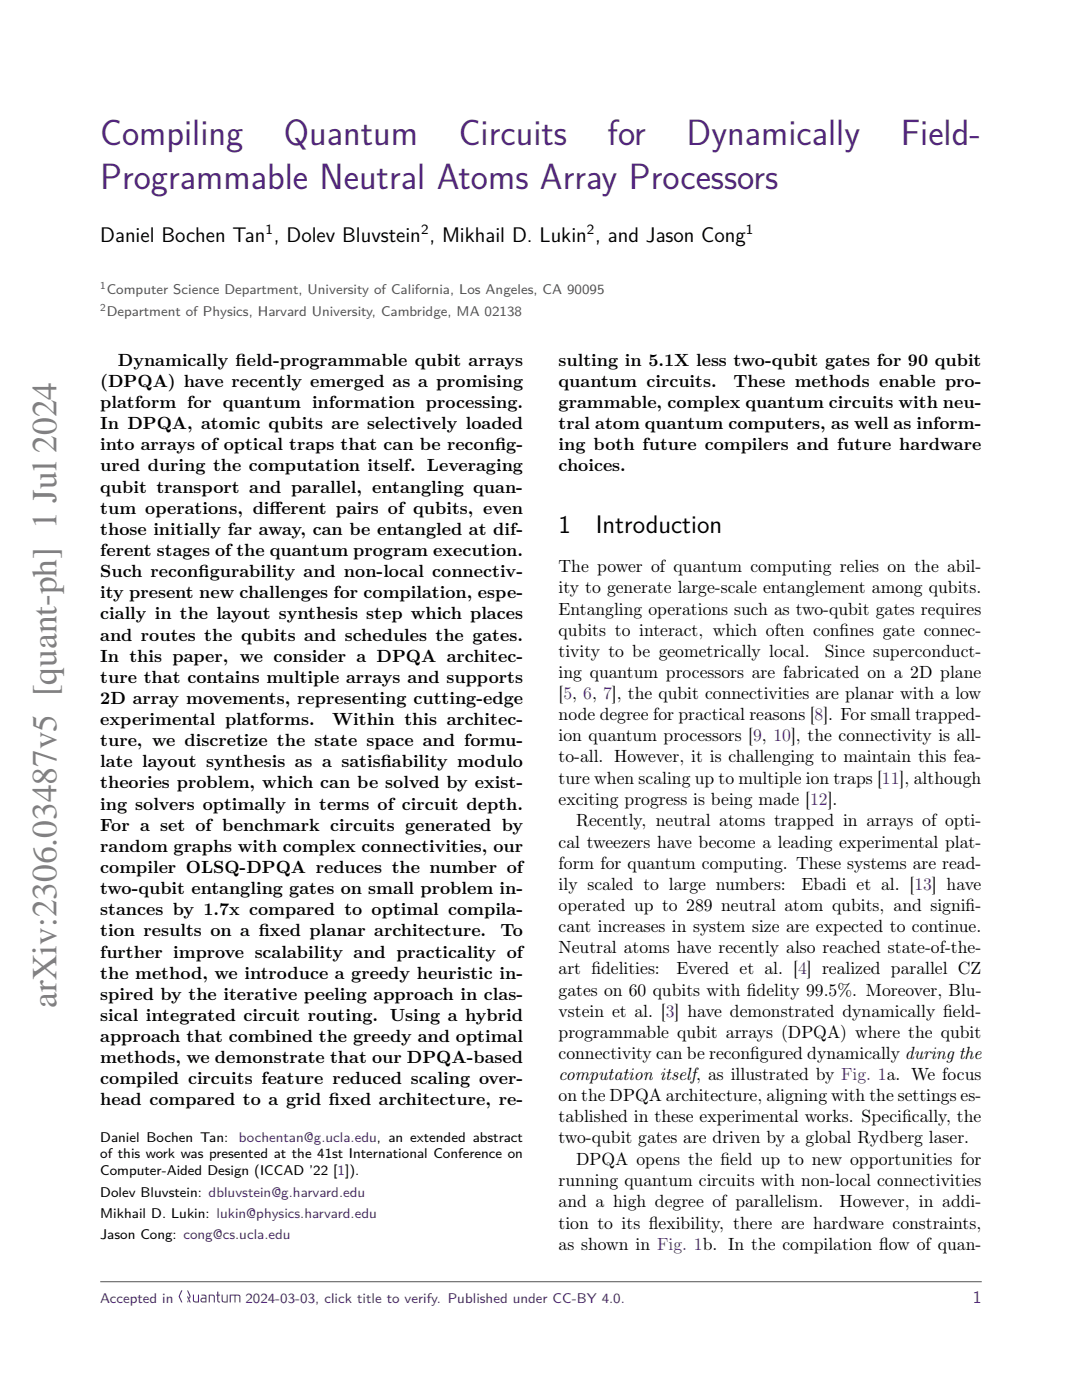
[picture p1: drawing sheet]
<svg xmlns="http://www.w3.org/2000/svg" width="216mm" height="279mm" viewBox="0 0 216 279" stroke-linecap="round" stroke-linejoin="round" font-family="sans-serif">
<defs><g id="words">
<g font-size="7.3" fill="#53257f">
<text x="20" y="29">Compiling</text>
<text x="56.7" y="29">Quantum</text>
<text x="91.5" y="29">Circuits</text>
<text x="121.2" y="29">for</text>
<text x="137" y="29">Dynamically</text>
<text x="179.7" y="29">Field-</text>
<text x="20" y="37.8">Programmable Neutral Atoms Array Processors</text>
</g>
<text font-size="7.1" fill="#808080" x="11.3" y="201.1" transform="rotate(-90 11.3 201.1)">arXiv:2306.03487v5 [quant-ph] 1 Jul 2024</text>
<g font-size="5.1">
<text x="111.5" y="106.3">1</text>
<text x="118.9" y="106.3">Introduction</text>
</g>
<text font-size="4.2" x="20" y="48.2">Daniel Bochen Tan , Dolev Bluvstein , Mikhail D. Lukin , and Jason Cong</text>
<g font-size="3.5">
<text x="20" y="77.2">(DPQA) have recently emerged as a promising</text>
<text x="23.5" y="73">Dynamically f</text>
<text x="47" y="73">ield-programmable qubit arrays</text>
<text x="111.5" y="73">sulting in 5.1X less two-qubit gates for 90 qubit</text>
<text x="111.5" y="77.2">quantum circuits.</text>
<text x="146.4" y="77.2">These methods enable pro-</text>
<text x="20" y="81.4">platform for quantum information processing.</text>
<text x="111.5" y="81.4">grammable, complex quantum circuits with neu-</text>
<text x="20" y="85.7">In DPQA, atomic qubits are selectively loaded</text>
<text x="20" y="89.9">into arrays of optical traps that can be reconf</text>
<text x="98.8" y="89.9">ig-</text>
<text x="111.5" y="85.7">tral atom quantum computers, as well as inform-</text>
<text x="111.5" y="89.9">ing both future compilers and future hardware</text>
<text x="20" y="94.1">ured during the computation itself. Leveraging</text>
<text x="111.5" y="94.1">choices.</text>
<text x="20" y="98.3">qubit transport and parallel, entangling quan-</text>
<text x="20" y="102.5">tum operations, dif</text>
<text x="20" y="106.7">those initially far away, can be entangled at dif-</text>
<text x="53.8" y="102.5">ferent pairs of qubits, even</text>
<text x="20" y="111">ferent stages of the quantum program execution.</text>
<text x="20" y="115.2">Such reconf</text>
<text x="20" y="119.4">ity present new challenges for compilation, espe-</text>
<text x="39.6" y="115.2">igurability and non-local connectiv-</text>
<text x="111.5" y="114.2">The power of quantum computing relies on the abil-</text>
<text x="111.5" y="118.4">ity to generate large-scale entanglement among qubits.</text>
<text x="20" y="123.6">cially in the layout synthesis step which places</text>
<text x="111.5" y="122.6">Entangling operations such as two-qubit gates requires</text>
<text x="20" y="127.8">and routes the qubits and schedules the gates.</text>
<text x="111.5" y="126.9">qubits to interact, which often conf</text>
<text x="111.5" y="131.1">tivity to be geometrically local.</text>
<text x="164.6" y="131.1">Since superconduct-</text>
<text x="167.5" y="126.9">ines gate connec-</text>
<text x="20" y="132">In this paper, we consider a DPQA architec-</text>
<text x="20" y="136.3">ture that contains multiple arrays and supports</text>
<text x="111.5" y="135.3">ing quantum processors are fabricated on a 2D plane</text>
<text x="20" y="140.5">2D array movements, representing cutting-edge</text>
<text x="111.5" y="139.5">[5, 6, 7], the qubit connectivities are planar with a low</text>
<text x="111.5" y="143.7">node degree for practical reasons [8]. For small trapped-</text>
<text x="20" y="144.7">experimental platforms.</text>
<text x="20" y="148.9">ture, we discretize the state space and formu-</text>
<text x="66.3" y="144.7">Within this architec-</text>
<text x="111.5" y="148">ion quantum processors [9, 10], the connectivity is all-</text>
<text x="20" y="153.1">late layout synthesis as a satisf</text>
<text x="76" y="153.1">iability modulo</text>
<text x="111.5" y="152.2">to-all. However, it is challenging to maintain this fea-</text>
<text x="20" y="157.4">theories problem, which can be solved by exist-</text>
<text x="20" y="161.6">ing solvers optimally in terms of circuit depth.</text>
<text x="111.5" y="156.4">ture when scaling up to multiple ion traps [11], although</text>
<text x="111.5" y="160.6">exciting progress is being made [12].</text>
<text x="20" y="165.8">For a set of benchmark circuits generated by</text>
<text x="115" y="164.9">Recently, neutral atoms trapped in arrays of opti-</text>
<text x="20" y="170">random graphs with complex connectivities, our</text>
<text x="111.5" y="169.2">cal tweezers have become a leading experimental plat-</text>
<text x="111.5" y="173.4">form for quantum computing. These systems are read-</text>
<text x="20" y="174.2">compiler OLSQ-DPQA reduces the number of</text>
<text x="20" y="178.4">two-qubit entangling gates on small problem in-</text>
<text x="111.5" y="177.6">ily scaled to large numbers:</text>
<text x="159.9" y="177.6">Ebadi et al. [13] have</text>
<text x="20" y="182.7">stances by 1.7x compared to optimal compila-</text>
<text x="111.5" y="181.8">operated up to 289 neutral atom qubits, and signif</text>
<text x="192.7" y="181.8">i-</text>
<text x="20" y="186.9">tion results on a f</text>
<text x="20" y="191.1">further improve scalability and practicality of</text>
<text x="51.6" y="186.9">ixed planar architecture.</text>
<text x="99.9" y="186.9">To</text>
<text x="111.5" y="186">cant increases in system size are expected to continue.</text>
<text x="111.5" y="190.2">Neutral atoms have recently also reached state-of-the-</text>
<text x="20" y="195.3">the method, we introduce a greedy heuristic in-</text>
<text x="111.5" y="194.5">art f</text>
<text x="118" y="194.5">idelities:</text>
<text x="135" y="194.5">Evered et al. [4] realized parallel CZ</text>
<text x="20" y="199.5">spired by the iterative peeling approach in clas-</text>
<text x="20" y="203.7">sical integrated circuit routing. Using a hybrid</text>
<text x="111.5" y="198.7">gates on 60 qubits with f</text>
<text x="111.5" y="202.9">vstein et al. [3] have demonstrated dynamically f</text>
<text x="149" y="198.7">idelity 99.5%. Moreover, Blu-</text>
<text x="188.2" y="202.9">ield-</text>
<text x="20" y="208">approach that combined the greedy and optimal</text>
<text x="111.5" y="207.1">programmable qubit arrays (DPQA) where the qubit</text>
<text x="20" y="212.2">methods, we demonstrate that our DPQA-based</text>
<text x="111.5" y="211.3">connectivity can be reconf</text>
<text x="111.5" y="215.5">computation itself, as illustrated by Fig. 1a. We focus</text>
<text x="149.7" y="211.3">igured dynamically during the</text>
<text x="20" y="216.4">compiled circuits feature reduced scaling over-</text>
<text x="20" y="220.6">head compared to a grid f</text>
<text x="65.6" y="220.6">ixed architecture, re-</text>
<text x="111.5" y="219.8">on the DPQA architecture, aligning with the settings es-</text>
<text x="111.5" y="224">tablished in these experimental works. Specif</text>
<text x="180" y="224">ically, the</text>
<text x="111.5" y="228.2">two-qubit gates are driven by a global Rydberg laser.</text>
<text x="115" y="232.5">DPQA opens the f</text>
<text x="143.8" y="232.5">ield up to new opportunities for</text>
<text x="111.5" y="236.7">running quantum circuits with non-local connectivities</text>
<text x="111.5" y="241">and a high degree of parallelism.</text>
<text x="111.5" y="245.2">tion to its f</text>
<text x="129.5" y="245.2">lexibility, there are hardware constraints,</text>
<text x="167.5" y="241">However, in addi-</text>
<text x="111.5" y="249.4">as shown in Fig. 1b. In the compilation f</text>
<text x="175.4" y="249.4">low of quan-</text>
</g>
<g font-size="3.5" fill="#53257f">
<text x="35.6" y="259.9">Quantum</text>
<text x="194.1" y="259.9">1</text>
</g>
<g font-size="2.8">
<text x="53" y="46.7">1</text>
<text x="84" y="46.7">2</text>
<text x="117.1" y="46.7">2</text>
<text x="148.8" y="46.7">1</text>
<text x="20" y="227.8">Daniel Bochen Tan:</text>
<text x="20" y="231.2">of this work was presented at the 41st International Conference on</text>
<text x="20" y="234.5">Computer-Aided Design (ICCAD ’22 [1]).</text>
<text x="20" y="238.8">Dolev Bluvstein: dbluvstein@g.harvard.edu</text>
<text x="20" y="243">Mikhail D. Lukin: lukin@physics.harvard.edu</text>
<text x="20" y="247.2">Jason Cong: cong@cs.ucla.edu</text>
</g>
<g font-size="2.8" fill="#555">
<text x="21.3" y="58.7">Computer Science Department, University of California, Los Angeles, CA 90095</text>
<text x="21.3" y="63">Department of Physics, Harvard University, Cambridge, MA 02138</text>
</g>
<g font-size="2.8" fill="#53257f">
<text x="47.7" y="227.8">bochentan@g.ucla.edu, an extended abstract</text>
<text x="20" y="259.9">Accepted in</text>
<text x="49" y="259.9">2024-03-03, click title to verify. Published under CC-BY 4.0.</text>
</g>
<g font-size="2.1" fill="#555">
<text x="20" y="57.8">1</text>
<text x="20" y="62">2</text>
</g>
</g></defs>
<path d="M20 255.8h175.9" fill="none" stroke="#555" stroke-width=".2"/>
<use href="#words"/>
</svg>
